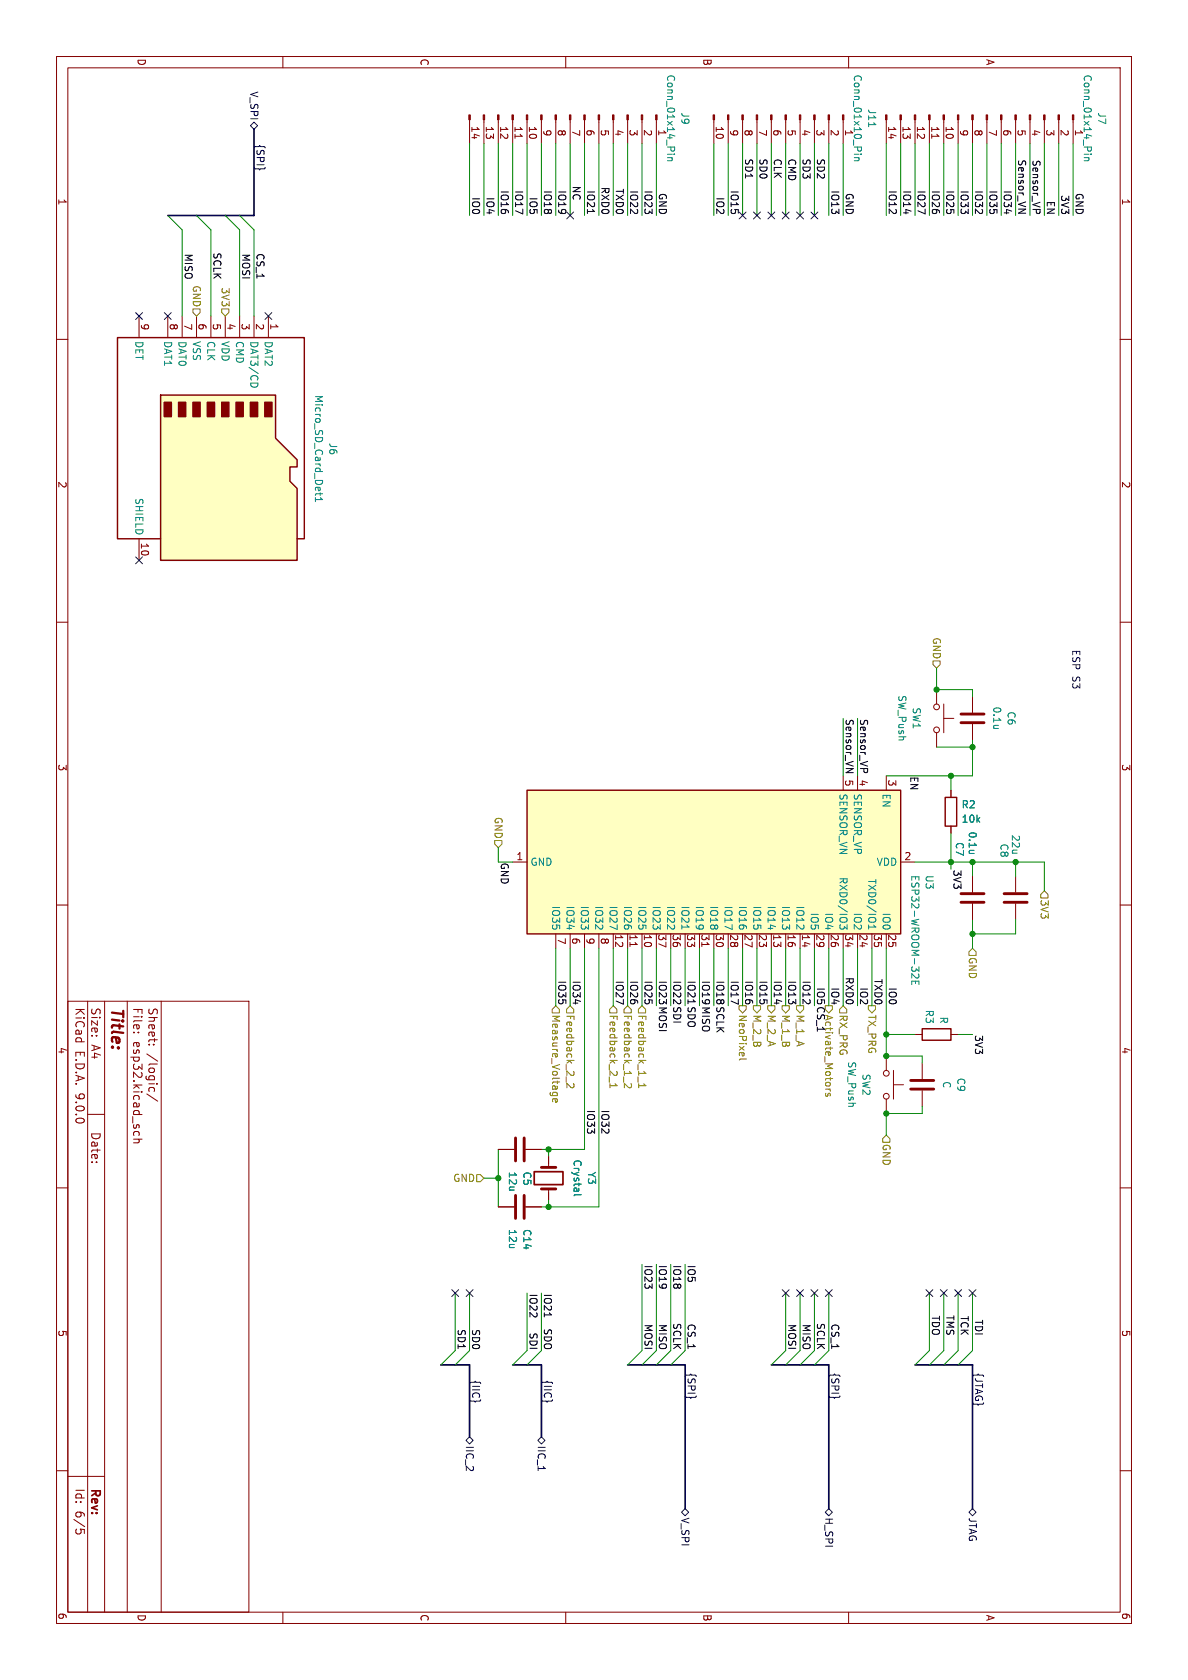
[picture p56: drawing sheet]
<svg xmlns="http://www.w3.org/2000/svg" width="210mm" height="297mm" viewBox="0 0 210 297" stroke-linecap="round" stroke-linejoin="round" font-family="sans-serif">
<defs><g id="words">
<text font-size="2.8" fill="#840000" x="19.1" y="178" transform="rotate(90 19.1 178)">Title:</text>
<g font-size="2.1" fill="#840000">
<text x="13.1" y="178" transform="rotate(90 13.1 178)">KiCad</text>
<text x="15.9" y="178" transform="rotate(90 15.9 178)">Size:</text>
<text x="23.3" y="178" transform="rotate(90 23.3 178)">File:</text>
<text x="26" y="178" transform="rotate(90 26 178)">Sheet:</text>
<text x="13.1" y="185.7" transform="rotate(90 13.1 185.7)">E.D.A.</text>
<text x="15.9" y="184.7" transform="rotate(90 15.9 184.7)">A4</text>
<text x="23.3" y="184.1" transform="rotate(90 23.3 184.1)">esp32.kicad_sch</text>
<text x="26" y="186.2" transform="rotate(90 26 186.2)">/logic/</text>
<text x="13.1" y="193.3" transform="rotate(90 13.1 193.3)">9.0.0</text>
<text x="15.9" y="200" transform="rotate(90 15.9 200)">Date:</text>
<text x="13.1" y="263" transform="rotate(90 13.1 263)">Id:</text>
<text x="15.7" y="263" transform="rotate(90 15.7 263)">Rev:</text>
<text x="13.1" y="267.1" transform="rotate(90 13.1 267.1)">6/5</text>
</g>
<g font-size="1.8" fill="#840000">
<text x="24.1" y="10.2" transform="rotate(90 24.1 10.2)">D</text>
<text x="74.1" y="10.2" transform="rotate(90 74.1 10.2)">C</text>
<text x="124.1" y="10.2" transform="rotate(90 124.1 10.2)">B</text>
<text x="174.1" y="10.3" transform="rotate(90 174.1 10.3)">A</text>
<text x="83.3" y="22.2" transform="rotate(90 83.3 22.2)">14</text>
<text x="85.8" y="22.2" transform="rotate(90 85.8 22.2)">13</text>
<text x="88.3" y="22.2" transform="rotate(90 88.3 22.2)">12</text>
<text x="90.9" y="22.2" transform="rotate(90 90.9 22.2)">11</text>
<text x="93.4" y="22.2" transform="rotate(90 93.4 22.2)">10</text>
<text x="96" y="22.8" transform="rotate(90 96 22.8)">9</text>
<text x="98.5" y="22.8" transform="rotate(90 98.5 22.8)">8</text>
<text x="101" y="22.8" transform="rotate(90 101 22.8)">7</text>
<text x="103.6" y="22.8" transform="rotate(90 103.6 22.8)">6</text>
<text x="106.1" y="22.8" transform="rotate(90 106.1 22.8)">5</text>
<text x="108.7" y="22.8" transform="rotate(90 108.7 22.8)">4</text>
<text x="111.2" y="22.8" transform="rotate(90 111.2 22.8)">3</text>
<text x="113.7" y="22.8" transform="rotate(90 113.7 22.8)">2</text>
<text x="126.4" y="22.2" transform="rotate(90 126.4 22.2)">10</text>
<text x="129" y="22.8" transform="rotate(90 129 22.8)">9</text>
<text x="131.5" y="22.8" transform="rotate(90 131.5 22.8)">8</text>
<text x="134.1" y="22.8" transform="rotate(90 134.1 22.8)">7</text>
<text x="136.6" y="22.8" transform="rotate(90 136.6 22.8)">6</text>
<text x="139.1" y="22.8" transform="rotate(90 139.1 22.8)">5</text>
<text x="141.7" y="22.8" transform="rotate(90 141.7 22.8)">4</text>
<text x="144.2" y="22.8" transform="rotate(90 144.2 22.8)">3</text>
<text x="146.8" y="22.8" transform="rotate(90 146.8 22.8)">2</text>
<text x="156.9" y="22.2" transform="rotate(90 156.9 22.2)">14</text>
<text x="159.5" y="22.2" transform="rotate(90 159.5 22.2)">13</text>
<text x="162" y="22.2" transform="rotate(90 162 22.2)">12</text>
<text x="164.5" y="22.2" transform="rotate(90 164.5 22.2)">11</text>
<text x="167.1" y="22.2" transform="rotate(90 167.1 22.2)">10</text>
<text x="169.6" y="22.8" transform="rotate(90 169.6 22.8)">9</text>
<text x="172.2" y="22.8" transform="rotate(90 172.2 22.8)">8</text>
<text x="174.7" y="22.8" transform="rotate(90 174.7 22.8)">7</text>
<text x="177.2" y="22.8" transform="rotate(90 177.2 22.8)">6</text>
<text x="179.8" y="22.8" transform="rotate(90 179.8 22.8)">5</text>
<text x="182.3" y="22.8" transform="rotate(90 182.3 22.8)">4</text>
<text x="184.9" y="22.8" transform="rotate(90 184.9 22.8)">3</text>
<text x="187.4" y="22.8" transform="rotate(90 187.4 22.8)">2</text>
<text x="10.1" y="35" transform="rotate(90 10.1 35)">1</text>
<text x="198.1" y="35" transform="rotate(90 198.1 35)">1</text>
<text x="24.8" y="57.1" transform="rotate(90 24.8 57.1)">9</text>
<text x="29.9" y="57.1" transform="rotate(90 29.9 57.1)">8</text>
<text x="32.5" y="57.1" transform="rotate(90 32.5 57.1)">7</text>
<text x="35" y="57.1" transform="rotate(90 35 57.1)">6</text>
<text x="37.5" y="57.1" transform="rotate(90 37.5 57.1)">5</text>
<text x="40.1" y="57.1" transform="rotate(90 40.1 57.1)">4</text>
<text x="42.6" y="57.1" transform="rotate(90 42.6 57.1)">3</text>
<text x="45.2" y="57.1" transform="rotate(90 45.2 57.1)">2</text>
<text x="47.7" y="57.1" transform="rotate(90 47.7 57.1)">1</text>
<text x="10.1" y="85" transform="rotate(90 10.1 85)">2</text>
<text x="198.1" y="85" transform="rotate(90 198.1 85)">2</text>
<text x="24.8" y="95.8" transform="rotate(90 24.8 95.8)">10</text>
<text x="10.1" y="135" transform="rotate(90 10.1 135)">3</text>
<text x="149.3" y="137.7" transform="rotate(90 149.3 137.7)">5</text>
<text x="151.8" y="137.7" transform="rotate(90 151.8 137.7)">4</text>
<text x="156.9" y="137.7" transform="rotate(90 156.9 137.7)">3</text>
<text x="198.1" y="135" transform="rotate(90 198.1 135)">3</text>
<text x="91.2" y="152.1">1</text>
<text x="159.8" y="152.1">2</text>
<text x="98.5" y="165.7" transform="rotate(90 98.5 165.7)">7</text>
<text x="101" y="165.7" transform="rotate(90 101 165.7)">6</text>
<text x="103.6" y="165.7" transform="rotate(90 103.6 165.7)">9</text>
<text x="106.1" y="165.7" transform="rotate(90 106.1 165.7)">8</text>
<text x="108.7" y="165.1" transform="rotate(90 108.7 165.1)">12</text>
<text x="111.2" y="165.1" transform="rotate(90 111.2 165.1)">11</text>
<text x="113.7" y="165.1" transform="rotate(90 113.7 165.1)">10</text>
<text x="116.3" y="165.1" transform="rotate(90 116.3 165.1)">37</text>
<text x="118.8" y="165.1" transform="rotate(90 118.8 165.1)">36</text>
<text x="121.4" y="165.1" transform="rotate(90 121.4 165.1)">33</text>
<text x="123.9" y="165.1" transform="rotate(90 123.9 165.1)">31</text>
<text x="126.4" y="165.1" transform="rotate(90 126.4 165.1)">30</text>
<text x="129" y="165.1" transform="rotate(90 129 165.1)">28</text>
<text x="131.5" y="165.1" transform="rotate(90 131.5 165.1)">27</text>
<text x="134.1" y="165.1" transform="rotate(90 134.1 165.1)">23</text>
<text x="136.6" y="165.1" transform="rotate(90 136.6 165.1)">13</text>
<text x="139.1" y="165.1" transform="rotate(90 139.1 165.1)">16</text>
<text x="141.7" y="165.1" transform="rotate(90 141.7 165.1)">14</text>
<text x="144.2" y="165.1" transform="rotate(90 144.2 165.1)">29</text>
<text x="146.8" y="165.1" transform="rotate(90 146.8 165.1)">26</text>
<text x="149.3" y="165.1" transform="rotate(90 149.3 165.1)">34</text>
<text x="151.8" y="165.1" transform="rotate(90 151.8 165.1)">24</text>
<text x="154.4" y="165.1" transform="rotate(90 154.4 165.1)">35</text>
<text x="156.9" y="165.1" transform="rotate(90 156.9 165.1)">25</text>
<text x="10.1" y="185" transform="rotate(90 10.1 185)">4</text>
<text x="198.1" y="185" transform="rotate(90 198.1 185)">4</text>
<text x="10.1" y="235" transform="rotate(90 10.1 235)">5</text>
<text x="198.1" y="235" transform="rotate(90 198.1 235)">5</text>
<text x="10.1" y="285" transform="rotate(90 10.1 285)">6</text>
<text x="24.1" y="285.3" transform="rotate(90 24.1 285.3)">D</text>
<text x="74.1" y="285.3" transform="rotate(90 74.1 285.3)">C</text>
<text x="124.1" y="285.3" transform="rotate(90 124.1 285.3)">B</text>
<text x="174.1" y="285.4" transform="rotate(90 174.1 285.4)">A</text>
<text x="198.1" y="285" transform="rotate(90 198.1 285)">6</text>
</g>
<g font-size="1.8" fill="#000084">
<text x="44" y="16" transform="rotate(90 44 16)">V_SPI</text>
<text x="45.3" y="25.4" transform="rotate(90 45.3 25.4)">{SPI}</text>
<text x="83.4" y="243.8" transform="rotate(90 83.4 243.8)">{IIC}</text>
<text x="96.1" y="243.8" transform="rotate(90 96.1 243.8)">{IIC}</text>
<text x="121.5" y="242.6" transform="rotate(90 121.5 242.6)">{SPI}</text>
<text x="146.9" y="242.6" transform="rotate(90 146.9 242.6)">{SPI}</text>
<text x="172.3" y="242.6" transform="rotate(90 172.3 242.6)">{JTAG}</text>
<text x="82.1" y="255.5" transform="rotate(90 82.1 255.5)">IIC_2</text>
<text x="94.8" y="255.5" transform="rotate(90 94.8 255.5)">IIC_1</text>
<text x="120.2" y="268.2" transform="rotate(90 120.2 268.2)">V_SPI</text>
<text x="145.6" y="268.2" transform="rotate(90 145.6 268.2)">H_SPI</text>
<text x="171" y="268.2" transform="rotate(90 171 268.2)">JTAG</text>
</g>
<g font-size="1.8" fill="#008484">
<text x="117.7" y="13.1" transform="rotate(90 117.7 13.1)">Conn_01x14_Pin</text>
<text x="150.7" y="13.1" transform="rotate(90 150.7 13.1)">Conn_01x10_Pin</text>
<text x="191.4" y="13.1" transform="rotate(90 191.4 13.1)">Conn_01x14_Pin</text>
<text x="116.3" y="22.8" transform="rotate(90 116.3 22.8)">1</text>
<text x="120.2" y="19.8" transform="rotate(90 120.2 19.8)">J9</text>
<text x="149.3" y="22.8" transform="rotate(90 149.3 22.8)">1</text>
<text x="153.3" y="19.2" transform="rotate(90 153.3 19.2)">J11</text>
<text x="189.9" y="22.8" transform="rotate(90 189.9 22.8)">1</text>
<text x="193.9" y="19.8" transform="rotate(90 193.9 19.8)">J7</text>
<text x="23.7" y="60.2" transform="rotate(90 23.7 60.2)">DET</text>
<text x="28.8" y="60.2" transform="rotate(90 28.8 60.2)">DAT1</text>
<text x="31.3" y="60.2" transform="rotate(90 31.3 60.2)">DAT0</text>
<text x="33.9" y="60.2" transform="rotate(90 33.9 60.2)">VSS</text>
<text x="36.4" y="60.2" transform="rotate(90 36.4 60.2)">CLK</text>
<text x="39" y="60.2" transform="rotate(90 39 60.2)">VDD</text>
<text x="41.5" y="60.2" transform="rotate(90 41.5 60.2)">CMD</text>
<text x="44" y="60.2" transform="rotate(90 44 60.2)">DAT3/CD</text>
<text x="46.6" y="60.2" transform="rotate(90 46.6 60.2)">DAT2</text>
<text x="55.5" y="69.7" transform="rotate(90 55.5 69.7)">Micro_SD_Card_Det1</text>
<text x="58" y="78.2" transform="rotate(90 58 78.2)">J6</text>
<text x="23.7" y="87.9" transform="rotate(90 23.7 87.9)">SHIELD</text>
<text x="158.6" y="122.8" transform="rotate(90 158.6 122.8)">SW_Push</text>
<text x="161.1" y="125" transform="rotate(90 161.1 125)">SW1</text>
<text x="175.4" y="124.8" transform="rotate(90 175.4 124.8)">0.1u</text>
<text x="177.9" y="125.7" transform="rotate(90 177.9 125.7)">C6</text>
<text x="148.2" y="140.2" transform="rotate(90 148.2 140.2)">SENSOR_VN</text>
<text x="150.7" y="140.2" transform="rotate(90 150.7 140.2)">SENSOR_VP</text>
<text x="155.8" y="140.2" transform="rotate(90 155.8 140.2)">EN</text>
<text x="169.9" y="143.1">R2</text>
<text x="168.8" y="148.8" transform="rotate(90 168.8 148.8)">C7</text>
<text x="169.9" y="145.6">10k</text>
<text x="171" y="146.9" transform="rotate(90 171 146.9)">0.1u</text>
<text x="176.6" y="149" transform="rotate(90 176.6 149)">C8</text>
<text x="178.7" y="147.5" transform="rotate(90 178.7 147.5)">22u</text>
<text x="93.7" y="153.3">GND</text>
<text x="148.2" y="155" transform="rotate(90 148.2 155)">RXD0/IO3</text>
<text x="153.3" y="155.3" transform="rotate(90 153.3 155.3)">TXD0/IO1</text>
<text x="154.9" y="153.3">VDD</text>
<text x="160.9" y="154.6" transform="rotate(90 160.9 154.6)">ESP32-WROOM-32E</text>
<text x="163.4" y="154.6" transform="rotate(90 163.4 154.6)">U3</text>
<text x="97.4" y="160" transform="rotate(90 97.4 160)">IO35</text>
<text x="99.9" y="160" transform="rotate(90 99.9 160)">IO34</text>
<text x="102.5" y="160" transform="rotate(90 102.5 160)">IO33</text>
<text x="105" y="160" transform="rotate(90 105 160)">IO32</text>
<text x="107.5" y="160" transform="rotate(90 107.5 160)">IO27</text>
<text x="110.1" y="160" transform="rotate(90 110.1 160)">IO26</text>
<text x="112.6" y="160" transform="rotate(90 112.6 160)">IO25</text>
<text x="115.2" y="160" transform="rotate(90 115.2 160)">IO23</text>
<text x="117.7" y="160" transform="rotate(90 117.7 160)">IO22</text>
<text x="120.2" y="160" transform="rotate(90 120.2 160)">IO21</text>
<text x="122.8" y="160" transform="rotate(90 122.8 160)">IO19</text>
<text x="125.3" y="160" transform="rotate(90 125.3 160)">IO18</text>
<text x="127.9" y="160" transform="rotate(90 127.9 160)">IO17</text>
<text x="130.4" y="160" transform="rotate(90 130.4 160)">IO16</text>
<text x="132.9" y="160" transform="rotate(90 132.9 160)">IO15</text>
<text x="135.5" y="160" transform="rotate(90 135.5 160)">IO14</text>
<text x="138" y="160" transform="rotate(90 138 160)">IO13</text>
<text x="140.6" y="160" transform="rotate(90 140.6 160)">IO12</text>
<text x="143.1" y="161.2" transform="rotate(90 143.1 161.2)">IO5</text>
<text x="145.6" y="161.2" transform="rotate(90 145.6 161.2)">IO4</text>
<text x="150.7" y="161.2" transform="rotate(90 150.7 161.2)">IO2</text>
<text x="155.8" y="161.2" transform="rotate(90 155.8 161.2)">IO0</text>
<text x="163.4" y="178.4" transform="rotate(90 163.4 178.4)">R3</text>
<text x="166" y="179.6" transform="rotate(90 166 179.6)">R</text>
<text x="149.7" y="187.6" transform="rotate(90 149.7 187.6)">SW_Push</text>
<text x="152.2" y="189.7" transform="rotate(90 152.2 189.7)">SW2</text>
<text x="166.5" y="191" transform="rotate(90 166.5 191)">C</text>
<text x="169" y="190.4" transform="rotate(90 169 190.4)">C9</text>
<text x="89.8" y="207" transform="rotate(90 89.8 207)">12u</text>
<text x="92.3" y="207" transform="rotate(90 92.3 207)">C5</text>
<text x="101.2" y="204.9" transform="rotate(90 101.2 204.9)">Crystal</text>
<text x="103.7" y="207" transform="rotate(90 103.7 207)">Y3</text>
<text x="89.8" y="217.2" transform="rotate(90 89.8 217.2)">12u</text>
<text x="92.3" y="217.2" transform="rotate(90 92.3 217.2)">C14</text>
</g>
<g font-size="1.8">
<text x="131.6" y="27.9" transform="rotate(90 131.6 27.9)">SD1</text>
<text x="134.2" y="27.9" transform="rotate(90 134.2 27.9)">SD0</text>
<text x="136.7" y="27.9" transform="rotate(90 136.7 27.9)">CLK</text>
<text x="139.2" y="27.9" transform="rotate(90 139.2 27.9)">CMD</text>
<text x="141.8" y="27.9" transform="rotate(90 141.8 27.9)">SD3</text>
<text x="144.3" y="27.9" transform="rotate(90 144.3 27.9)">SD2</text>
<text x="179.9" y="28.1" transform="rotate(90 179.9 28.1)">Sensor_VN</text>
<text x="182.4" y="28.2" transform="rotate(90 182.4 28.2)">Sensor_VP</text>
<text x="83.4" y="34.7" transform="rotate(90 83.4 34.7)">IO0</text>
<text x="85.9" y="34.7" transform="rotate(90 85.9 34.7)">IO4</text>
<text x="88.4" y="33.5" transform="rotate(90 88.4 33.5)">IO16</text>
<text x="91" y="33.5" transform="rotate(90 91 33.5)">IO17</text>
<text x="93.5" y="34.7" transform="rotate(90 93.5 34.7)">IO5</text>
<text x="96.1" y="33.5" transform="rotate(90 96.1 33.5)">IO18</text>
<text x="98.6" y="33.5" transform="rotate(90 98.6 33.5)">IO19</text>
<text x="101.1" y="32.8" transform="rotate(90 101.1 32.8)">NC</text>
<text x="103.7" y="33.5" transform="rotate(90 103.7 33.5)">IO21</text>
<text x="106.2" y="32.9" transform="rotate(90 106.2 32.9)">RXD0</text>
<text x="108.8" y="33.2" transform="rotate(90 108.8 33.2)">TXD0</text>
<text x="111.3" y="33.5" transform="rotate(90 111.3 33.5)">IO22</text>
<text x="113.8" y="33.5" transform="rotate(90 113.8 33.5)">IO23</text>
<text x="116.4" y="34" transform="rotate(90 116.4 34)">GND</text>
<text x="126.5" y="34.7" transform="rotate(90 126.5 34.7)">IO2</text>
<text x="129.1" y="33.5" transform="rotate(90 129.1 33.5)">IO15</text>
<text x="146.9" y="33.5" transform="rotate(90 146.9 33.5)">IO13</text>
<text x="149.4" y="34" transform="rotate(90 149.4 34)">GND</text>
<text x="157" y="33.5" transform="rotate(90 157 33.5)">IO12</text>
<text x="159.6" y="33.5" transform="rotate(90 159.6 33.5)">IO14</text>
<text x="162.1" y="33.5" transform="rotate(90 162.1 33.5)">IO27</text>
<text x="164.6" y="33.5" transform="rotate(90 164.6 33.5)">IO26</text>
<text x="167.2" y="33.5" transform="rotate(90 167.2 33.5)">IO25</text>
<text x="169.7" y="33.5" transform="rotate(90 169.7 33.5)">IO33</text>
<text x="172.3" y="33.5" transform="rotate(90 172.3 33.5)">IO32</text>
<text x="174.8" y="33.5" transform="rotate(90 174.8 33.5)">IO35</text>
<text x="177.3" y="33.5" transform="rotate(90 177.3 33.5)">IO34</text>
<text x="185" y="35.4" transform="rotate(90 185 35.4)">EN</text>
<text x="187.5" y="34.4" transform="rotate(90 187.5 34.4)">3V3</text>
<text x="190" y="34" transform="rotate(90 190 34)">GND</text>
<text x="32.6" y="44.7" transform="rotate(90 32.6 44.7)">MISO</text>
<text x="37.6" y="44.5" transform="rotate(90 37.6 44.5)">SCLK</text>
<text x="42.7" y="44.7" transform="rotate(90 42.7 44.7)">MOSI</text>
<text x="45.3" y="44.7" transform="rotate(90 45.3 44.7)">CS_1</text>
<text x="149.4" y="127" transform="rotate(90 149.4 127)">Sensor_VN</text>
<text x="151.9" y="127" transform="rotate(90 151.9 127)">Sensor_VP</text>
<text x="160.8" y="137.2" transform="rotate(90 160.8 137.2)">EN</text>
<text x="88.4" y="152.4" transform="rotate(90 88.4 152.4)">GND</text>
<text x="168.4" y="153.7" transform="rotate(90 168.4 153.7)">3V3</text>
<text x="98.6" y="173.2" transform="rotate(90 98.6 173.2)">IO35</text>
<text x="101.1" y="173.2" transform="rotate(90 101.1 173.2)">IO34</text>
<text x="108.8" y="173.2" transform="rotate(90 108.8 173.2)">IO27</text>
<text x="111.3" y="173.2" transform="rotate(90 111.3 173.2)">IO26</text>
<text x="113.8" y="173.2" transform="rotate(90 113.8 173.2)">IO25</text>
<text x="116.4" y="173.2" transform="rotate(90 116.4 173.2)">IO23 MOSI</text>
<text x="118.9" y="173.2" transform="rotate(90 118.9 173.2)">IO22 SDI</text>
<text x="121.5" y="173.2" transform="rotate(90 121.5 173.2)">IO21 SDO</text>
<text x="124" y="173.2" transform="rotate(90 124 173.2)">IO19 MISO</text>
<text x="126.5" y="173.2" transform="rotate(90 126.5 173.2)">IO18 SCLK</text>
<text x="129.1" y="173.2" transform="rotate(90 129.1 173.2)">IO17</text>
<text x="131.6" y="173.2" transform="rotate(90 131.6 173.2)">IO16</text>
<text x="134.2" y="173.2" transform="rotate(90 134.2 173.2)">IO15</text>
<text x="136.7" y="173.2" transform="rotate(90 136.7 173.2)">IO14</text>
<text x="139.2" y="173.2" transform="rotate(90 139.2 173.2)">IO13</text>
<text x="141.8" y="173.2" transform="rotate(90 141.8 173.2)">IO12</text>
<text x="149.4" y="172.6" transform="rotate(90 149.4 172.6)">RXD0</text>
<text x="154.5" y="172.9" transform="rotate(90 154.5 172.9)">TXD0</text>
<text x="144.3" y="174.5" transform="rotate(90 144.3 174.5)">IO5 CS_1</text>
<text x="146.9" y="174.5" transform="rotate(90 146.9 174.5)">IO4</text>
<text x="151.9" y="174.5" transform="rotate(90 151.9 174.5)">IO2</text>
<text x="157" y="174.5" transform="rotate(90 157 174.5)">IO0</text>
<text x="172.3" y="182.9" transform="rotate(90 172.3 182.9)">3V3</text>
<text x="103.7" y="196.1" transform="rotate(90 103.7 196.1)">IO33</text>
<text x="106.2" y="196.1" transform="rotate(90 106.2 196.1)">IO32</text>
<text x="113.8" y="223.5" transform="rotate(90 113.8 223.5)">IO23</text>
<text x="116.4" y="223.5" transform="rotate(90 116.4 223.5)">IO19</text>
<text x="118.9" y="223.5" transform="rotate(90 118.9 223.5)">IO18</text>
<text x="121.5" y="223.5" transform="rotate(90 121.5 223.5)">IO5</text>
<text x="93.5" y="228.6" transform="rotate(90 93.5 228.6)">IO22</text>
<text x="96.1" y="228.6" transform="rotate(90 96.1 228.6)">IO21</text>
<text x="113.8" y="234" transform="rotate(90 113.8 234)">MOSI</text>
<text x="116.4" y="234" transform="rotate(90 116.4 234)">MISO</text>
<text x="118.9" y="233.8" transform="rotate(90 118.9 233.8)">SCLK</text>
<text x="121.5" y="233.9" transform="rotate(90 121.5 233.9)">CS_1</text>
<text x="139.2" y="234" transform="rotate(90 139.2 234)">MOSI</text>
<text x="141.8" y="234" transform="rotate(90 141.8 234)">MISO</text>
<text x="144.3" y="233.8" transform="rotate(90 144.3 233.8)">SCLK</text>
<text x="146.9" y="233.9" transform="rotate(90 146.9 233.9)">CS_1</text>
<text x="164.6" y="232.5" transform="rotate(90 164.6 232.5)">TDO</text>
<text x="167.2" y="232.4" transform="rotate(90 167.2 232.4)">TMS</text>
<text x="169.7" y="232.5" transform="rotate(90 169.7 232.5)">TCK</text>
<text x="172.3" y="233.2" transform="rotate(90 172.3 233.2)">TDI</text>
<text x="80.8" y="234.9" transform="rotate(90 80.8 234.9)">SD1</text>
<text x="83.4" y="234.9" transform="rotate(90 83.4 234.9)">SD0</text>
<text x="93.5" y="235.5" transform="rotate(90 93.5 235.5)">SDI</text>
<text x="96.1" y="234.8" transform="rotate(90 96.1 234.8)">SDO</text>
</g>
<g font-size="1.8" fill="#848400">
<text x="33.9" y="50.3" transform="rotate(90 33.9 50.3)">GND</text>
<text x="39" y="50.7" transform="rotate(90 39 50.7)">3V3</text>
<text x="164.7" y="112.6" transform="rotate(90 164.7 112.6)">GND</text>
<text x="87.2" y="144.3" transform="rotate(90 87.2 144.3)">GND</text>
<text x="183.7" y="158.9" transform="rotate(90 183.7 158.9)">3V3</text>
<text x="171" y="169.1" transform="rotate(90 171 169.1)">GND</text>
<text x="97.4" y="179.3" transform="rotate(90 97.4 179.3)">Measure_Voltage</text>
<text x="99.9" y="179.3" transform="rotate(90 99.9 179.3)">Feedback_2_2</text>
<text x="107.5" y="179.3" transform="rotate(90 107.5 179.3)">Feedback_2_1</text>
<text x="110.1" y="179.3" transform="rotate(90 110.1 179.3)">Feedback_1_2</text>
<text x="112.6" y="179.3" transform="rotate(90 112.6 179.3)">Feedback_1_1</text>
<text x="130.4" y="179.3" transform="rotate(90 130.4 179.3)">NeoPixel</text>
<text x="132.9" y="179.3" transform="rotate(90 132.9 179.3)">M_2_B</text>
<text x="135.5" y="179.3" transform="rotate(90 135.5 179.3)">M_2_A</text>
<text x="138" y="179.3" transform="rotate(90 138 179.3)">M_1_B</text>
<text x="140.6" y="179.3" transform="rotate(90 140.6 179.3)">M_1_A</text>
<text x="145.6" y="179.3" transform="rotate(90 145.6 179.3)">Activate_Motors</text>
<text x="148.2" y="179.3" transform="rotate(90 148.2 179.3)">RX_PRG</text>
<text x="153.3" y="179.3" transform="rotate(90 153.3 179.3)">TX_PRG</text>
<text x="155.8" y="202.1" transform="rotate(90 155.8 202.1)">GND</text>
<text x="80" y="209.1">GND</text>
</g>
<g font-size="1.8" fill="#0000c2">
<text x="189.3" y="114.8" transform="rotate(90 189.3 114.8)">ESP</text>
<text x="189.3" y="119.6" transform="rotate(90 189.3 119.6)">S3</text>
</g>
</g></defs>
<g fill="none" stroke="#840000" stroke-width=".18">
<path d="M10 10h190v277h-190zM12 12h186v273h-186zM50 10v2M100 10v2M150 10v2M10 60h2M198 60h2M10 110h2M198 110h2M10 160h2M12 177h32v108h-32zM15.5 177v108"/>
<path d="M18.5 177v108M22.5 177v108M28.5 177v108M198 160h2M15.5 197h3M23.6 182.5h.2M24.4 182.5h.1M26 193.4l1.9 1.3M26.3 184.7h.2M26.4 192.4v.6M27.1 184.7h.1M27.2 192.4v.6"/>
<path d="M10 210h2M23.6 201.4h1.5M23.7 200.2v.5M24.5 201.4l.1 .2-.1 .4h-.9M24.5 200.2v.5M198 210h2M10 260h2M12 261h6.5M13.4 270.5v.4l.3 .3 .6-.2v-.5M14.9 270.4v.7M198 260h2M50 285v2"/>
<path d="M100 285v2M150 285v2"/>
</g>
<path d="M93.2 139.7h66v25.4h-66z" fill="#ffffc2"/>
<path d="M93.2 139.7h66v25.4h-66z" fill="none" stroke="#840000" stroke-width=".25"/>
<g fill="none" stroke="#840000" stroke-width=".18">
<path d="M149 137.2v2.5M151.6 137.2v2.5M156.7 137.2v2.5M90.6 152.4h2.6M159.2 152.4h2.5M98.2 165.1v2.5M100.8 165.1v2.5M103.3 165.1v2.5M105.9 165.1v2.5M108.4 165.1v2.5M110.9 165.1v2.5M111.4 166.6v.7"/>
<path d="M113.5 165.1v2.5M116 165.1v2.5M118.6 165.1v2.5M121.1 165.1v2.5M123.6 165.1v2.5M124.1 166.6v.7M126.2 165.1v2.5M128.7 165.1v2.5M131.3 165.1v2.5M133.8 165.1v2.5M136.3 165.1v2.5M138.9 165.1v2.5"/>
<path d="M141.4 165.1v2.5M144 165.1v2.5M146.5 165.1v2.5M149 165.1v2.5M151.6 165.1v2.5M154.1 165.1v2.5M156.7 165.1v2.5"/>
</g>
<path d="M120.5 163.5v.8M149.7 163.5v.8l-.4-.5-.2 .4h-.5l-.1-.2v-.5M153.5 163.5v.8M154.5 163.5l.3 .4h-1.3M161.2 174.1v-.6h1.2v.6M161.8 173.5v.4M162.3 172.2l.1 .5-.3 .2-.9-.8v.8" fill="none" stroke="#008484" stroke-width=".18"/>
<path d="M28.4 69.8h20.3v7.7l3.8 3.8v1.2h-1.2v2.6l1.2 1.3v12.7h-24.1z" fill="#ffffc2"/>
<path d="M28.4 69.8h20.3v7.7l3.8 3.8v1.2h-1.2v2.6l1.2 1.3v12.7h-24.1zM28.4 95.2h-7.6v-35.5h33v35.5h-1.3M167.1 141h2v5h-2zM163 181.9h5.1v2h-5.1z" fill="none" stroke="#840000" stroke-width=".25"/>
<g fill="#840000" stroke="#840000" stroke-width=".25">
<path d="M46.8 71.1h1.3v2.6h-1.3z"/>
<path d="M44.3 71.1h1.2v2.6h-1.2z"/>
<path d="M41.7 71.1h1.3v2.6h-1.3z"/>
<path d="M39.2 71.1h1.3v2.6h-1.3z"/>
<path d="M36.6 71.1h1.3v2.6h-1.3z"/>
<path d="M34.1 71.1h1.3v2.6h-1.3z"/>
<path d="M31.6 71.1h1.2v2.6h-1.2z"/>
<path d="M29 71.1h1.3v2.6h-1.3z"/>
</g>
<g fill="none" stroke="#840000" stroke-width=".18">
<path d="M83 21.2v4.2M85.5 21.2v4.2M88.1 21.2v4.2M90.6 21.2v4.2M91 23.7v.8M93.2 21.2v4.2M95.7 21.2v4.2M98.2 21.2v4.2M100.8 21.2v4.2M103.3 21.2v4.2M105.9 21.2v4.2M108.4 21.2v4.2"/>
<path d="M110.9 21.2v4.2M113.5 21.2v4.2M116 21.2v4.2M126.2 21.2v4.2M128.7 21.2v4.2M131.3 21.2v4.2M133.8 21.2v4.2M136.3 21.2v4.2M138.9 21.2v4.2M141.4 21.2v4.2M144 21.2v4.2M146.5 21.2v4.2"/>
<path d="M149 21.2v4.2M156.7 21.2v4.2M159.2 21.2v4.2M161.7 21.2v4.2M164.3 21.2v4.2M164.7 23.7v.8M166.8 21.2v4.2M169.4 21.2v4.2M171.9 21.2v4.2M174.4 21.2v4.2M177 21.2v4.2M179.5 21.2v4.2"/>
<path d="M182.1 21.2v4.2M184.6 21.2v4.2M187.1 21.2v4.2M189.7 21.2v4.2M24.6 55.9v3.8M29.7 55.9v3.8M32.2 55.9v3.8M34.7 55.9v3.8M37.3 55.9v3.8M39.8 55.9v3.8M42.4 55.9v3.8M44.9 55.9v3.8"/>
<path d="M47.4 55.9v3.8M24.6 95.2v3.9M165.6 121.9v2.6M165.6 129.5v2.6M166.8 127h1.8M166.8 124.5v5M168.1 139.7v1.3M171.9 123.2v2.8M171.9 128v2.8M168.1 146v1.3M171.9 154.9v2.8M171.9 159.8v2.8"/>
<path d="M179.5 154.9v2.8M179.5 159.8v2.8M156.7 186.7v2.5M156.7 194.3v2.6M157.9 191.8h1.8M157.9 189.2v5.1M161.7 182.9h1.3M163 188v2.8M163 192.8v2.8M168.1 182.9h1.3M88.1 213.4h2.8M88.1 203.2h2.8"/>
<path d="M92.9 213.4h2.8M92.9 203.2h2.8M97 204.5v1.9M97 210.2v1.9"/>
<circle cx="165.6" cy="129" r=".51"/>
<circle cx="165.6" cy="125" r=".51"/>
<circle cx="156.7" cy="189.7" r=".51"/>
<circle cx="156.7" cy="193.8" r=".51"/>
</g>
<g fill="none" stroke="#008484" stroke-width=".18">
<path d="M118 27.3h.8M118 27.9h.8M118.7 27.9l.1 .2v.3h-.8M119.1 27.3h.2M151 27.3h.9M151 27.9h.9M151.7 27.9l.2 .2-.1 .3h-.8M152.2 27.3h.1M153.5 21.7v.7M191.6 27.3h.9M191.6 27.9h.9M192.4 27.9l.1 .2-.1 .3h-.8"/>
<path d="M192.8 27.3h.1M44.4 68.2l.5 .3 .6-.3M55.8 88v.7M56.6 87.1v.5M56.7 88l.3 .3h-1.2M57 87.3h-1.1l-.1 .3M175.6 128.8h.9M175.7 128.7l.1 .1M171.3 150.9h.9M171.4 150.8v.1M102.7 211.2h-1l-.2 .2"/>
</g>
<g fill="none" stroke="#840000" stroke-width=".51">
<path d="M169.9 126.2h4M169.9 127.8h4M169.9 159.5h4M169.9 158h4M177.5 159.5h4.1M177.5 158h4.1M161 192.5h4M161 191h4M91.1 201.2v4M91.1 211.3v4.1M92.7 201.2v4M92.7 211.3v4.1"/>
<path d="M95.7 206.4h2.5M95.7 210.2h2.5"/>
</g>
<path d="M94.4 207.1h5.1v2.3h-5.1z" fill="none" stroke="#840000" stroke-width=".3"/>
<g fill="#840000" stroke="#840000" stroke-width=".18">
<path d="M148.9 20.3h.3v.9h-.3z"/>
<path d="M146.4 20.3h.2v.9h-.2z"/>
<path d="M143.8 20.3h.3v.9h-.3z"/>
<path d="M141.3 20.3h.3v.9h-.3z"/>
<path d="M138.8 20.3h.2v.9h-.2z"/>
<path d="M136.2 20.3h.3v.9h-.3z"/>
<path d="M133.7 20.3h.2v.9h-.2z"/>
<path d="M131.1 20.3h.3v.9h-.3z"/>
<path d="M128.6 20.3h.3v.9h-.3z"/>
<path d="M126.1 20.3h.2v.9h-.2z"/>
<path d="M115.9 20.3h.3v.9h-.3z"/>
<path d="M113.4 20.3h.2v.9h-.2z"/>
<path d="M110.8 20.3h.3v.9h-.3z"/>
<path d="M108.3 20.3h.2v.9h-.2z"/>
<path d="M105.7 20.3h.3v.9h-.3z"/>
<path d="M103.2 20.3h.3v.9h-.3z"/>
<path d="M100.7 20.3h.2v.9h-.2z"/>
<path d="M98.1 20.3h.3v.9h-.3z"/>
<path d="M95.6 20.3h.2v.9h-.2z"/>
<path d="M93 20.3h.3v.9h-.3z"/>
<path d="M90.5 20.3h.3v.9h-.3z"/>
<path d="M88 20.3h.2v.9h-.2z"/>
<path d="M85.4 20.3h.3v.9h-.3z"/>
<path d="M82.9 20.3h.2v.9h-.2z"/>
<path d="M189.6 20.3h.2v.9h-.2z"/>
<path d="M187 20.3h.3v.9h-.3z"/>
<path d="M184.5 20.3h.2v.9h-.2z"/>
<path d="M181.9 20.3h.3v.9h-.3z"/>
<path d="M179.4 20.3h.3v.9h-.3z"/>
<path d="M176.9 20.3h.2v.9h-.2z"/>
<path d="M174.3 20.3h.3v.9h-.3z"/>
<path d="M171.8 20.3h.2v.9h-.2z"/>
<path d="M169.2 20.3h.3v.9h-.3z"/>
<path d="M166.7 20.3h.3v.9h-.3z"/>
<path d="M164.2 20.3h.2v.9h-.2z"/>
<path d="M161.6 20.3h.3v.9h-.3z"/>
<path d="M159.1 20.3h.2v.9h-.2z"/>
<path d="M156.5 20.3h.3v.9h-.3z"/>
</g>
<g fill="none" stroke="#848400" stroke-width=".18">
<path d="M34.1 54.6h1.3v.6l-.7 .7-.6-.7zM39.2 54.6h1.3v.6l-.7 .7-.6-.7zM164.9 116.8h1.3v.7l-.6 .6-.7-.6zM87.4 148.6h1.3v.6l-.6 .7-.7-.7zM184.6 157.5l.6 .6v.7h-1.2v-.7zM97.6 178.4l.6-.6 .7 .6v.7h-1.3zM100.1 178.4l.7-.6 .6 .6v.7h-1.3zM107.8 178.4l.6-.6 .6 .6v.7h-1.2zM110.3 178.4l.6-.6 .7 .6v.7h-1.3zM112.8 178.4l.7-.6 .6 .6v.7h-1.3zM130.6 177.8h1.3v.6l-.6 .7-.7-.7zM133.2 177.8h1.2v.6l-.6 .7-.6-.7z"/>
<path d="M135.7 177.8h1.3v.6l-.7 .7-.6-.7zM138.3 177.8h1.2v.6l-.6 .7-.6-.7zM140.8 177.8h1.3v.6l-.7 .7-.6-.7zM145.9 177.8h1.2v.6l-.6 .7-.6-.7zM148.4 178.4l.6-.6 .7 .6v.7h-1.3zM153.5 177.8h1.3v.6l-.7 .7-.6-.7zM171.3 168.3l.6-.7 .6 .7v.6h-1.2zM97.4 193.6l1.1 .1M97.7 193.6v.1M98.1 194.2l.1 .6h.3v-.4l-.2-.2-.6 .1v.5M98.5 193.6v.1M101.4 191.6l.1 .5-.4 .2-.9-.8v.8"/>
<path d="M107.7 190.4v.9M107.8 191.6v.7M108.7 191.6l.4 .3h-1.3M111.5 191.6l.1 .5-.3 .2-.9-.8v.8M112.8 190.4v.9M112.9 191.6v.7M113.8 191.6l.4 .3h-1.3M132 187.2h-1.1l-.2 .2M145.9 192.5h.9M146 193.3v.5h.3l.2-.5 .3 .2-.1 .3M146.5 192.5l.3 .4M84.3 207.6h.6l.6 .7-.6 .6h-.6z"/>
<path d="M156 201.3l.7-.6 .6 .6v.6h-1.3z"/>
</g>
<g fill="none" stroke="#000084" stroke-width=".18">
<path d="M44.3 22.2l.6-.6 .6 .6-.6 .7zM45.8 29.9l.1 .1 .1-.1M100.2 37.5l1.2 1.2M101.4 37.5l-1.2 1.2M130.7 37.5l1.2 1.2M131.9 37.5l-1.2 1.2M133.2 37.5l1.2 1.2M134.4 37.5l-1.2 1.2M135.7 37.5l1.3 1.2M137 37.5l-1.3 1.2M138.3 37.5l1.2 1.2M139.5 37.5l-1.2 1.2"/>
<path d="M140.8 37.5l1.2 1.2M142 37.5l-1.2 1.2M143.4 37.5l1.2 1.2M144.6 37.5l-1.2 1.2M24 55.3l1.2 1.2M25.2 55.3l-1.2 1.2M29.1 55.3l1.2 1.2M30.3 55.3l-1.2 1.2M46.8 55.3l1.3 1.2M48.1 55.3l-1.3 1.2M24 98.4l1.2 1.3M25.2 98.4l-1.2 1.3"/>
<path d="M79.9 228l1.2 1.2M81.1 228l-1.2 1.2M82.4 228l1.2 1.2M83.6 228l-1.2 1.2M138.3 228l1.2 1.2M139.5 228l-1.2 1.2M140.8 228l1.2 1.2M142 228l-1.2 1.2M143.4 228l1.2 1.2M144.6 228l-1.2 1.2M145.9 228l1.2 1.2M147.1 228l-1.2 1.2"/>
<path d="M163.7 228l1.2 1.2M164.9 228l-1.2 1.2M166.2 228l1.2 1.2M167.4 228l-1.2 1.2M168.8 228l1.2 1.2M170 228l-1.2 1.2M171.3 228l1.2 1.2M172.5 228l-1.2 1.2M83 254l.6 .6-.6 .7-.6-.7zM83.9 247.8l.1 .1 .1-.1M95.1 259.3v.7M95.7 254l.6 .6-.6 .7-.6-.7z"/>
<path d="M96.6 247.8l.1 .1 .1-.1M122 247.1l.1 .1 .1-.1M147.4 247.1l.1 .1 .1-.1M121.1 266.7l.6 .6-.6 .7-.6-.7zM146.5 266.7l.6 .6-.6 .7-.6-.7zM171.9 266.7l.6 .6-.6 .7-.6-.7z"/>
</g>
<path d="M103.8 37v.8M181.3 37l-1.3 .7h1.3M183.2 37.6l.2 .2 .4-.2M150.8 135.9l-1.2 .7h1.2M152.8 136.5l.1 .1 .4-.1M96.2 232.1v.7" fill="none" stroke="#000" stroke-width=".18"/>
<path d="M44.9 22.9v15.2h-15.2M77.9 241.3h5.1v12.7M90.6 241.3h5.1v12.7M110.9 241.3h10.2v25.4M136.3 241.3h10.2v25.4M161.7 241.3h10.2v25.4" fill="none" stroke="#000084" stroke-width=".3"/>
<g fill="none" stroke="#008400" stroke-width=".18">
<path d="M29.7 38.1l2.5 2.5v15.3M34.7 38.1l2.6 2.5v15.3M39.8 38.1l2.6 2.5v15.3M42.4 38.1l2.5 2.5v15.3M83 25.4v12.7M85.5 25.4v12.7M88.1 25.4v12.7M90.6 25.4v12.7M93.2 25.4v12.7M95.7 25.4v12.7M98.2 25.4v12.7M100.8 25.4v12.7"/>
<path d="M103.3 25.4v12.7M105.9 25.4v12.7M108.4 25.4v12.7M110.9 25.4v12.7M113.5 25.4v12.7M116 25.4v12.7M126.2 25.4v12.7M128.7 25.4v12.7M131.3 25.4v12.7M133.8 25.4v12.7M136.3 25.4v12.7M138.9 25.4v12.7"/>
<path d="M141.4 25.4v12.7M144 25.4v12.7M146.5 25.4v12.7M149 25.4v12.7M156.7 25.4v12.7M159.2 25.4v12.7M161.7 25.4v12.7M164.3 25.4v12.7M166.8 25.4v12.7M169.4 25.4v12.7M171.9 25.4v12.7M174.4 25.4v12.7"/>
<path d="M177 25.4v12.7M179.5 25.4v12.7M182.1 25.4v12.7M184.6 25.4v12.7M187.1 25.4v12.7M189.7 25.4v12.7M165.6 118.1v3.8h6.3v1.3M149 127v10.2M151.6 127v10.2M165.6 132.1h6.3M168.1 137.2v2.5M171.9 130.8v6.4h-15.2"/>
<path d="M88.1 149.9v2.5h2.5M161.7 152.4h22.9v5.1M168.1 147.3v6.4M171.9 152.4v2.5M179.5 152.4v2.5M98.2 167.6v10.2M100.8 167.6v10.2M103.3 167.6v35.6h-7.6M105.9 167.6v45.8h-10.2M108.4 167.6v10.2M110.9 167.6v10.2M113.5 167.6v10.2"/>
<path d="M116 167.6v10.2M118.6 167.6v10.2M121.1 167.6v10.2M123.6 167.6v10.2M126.2 167.6v10.2M128.7 167.6v10.2M131.3 167.6v10.2M133.8 167.6v10.2M136.3 167.6v10.2M138.9 167.6v10.2M141.4 167.6v10.2M144 167.6v10.2"/>
<path d="M146.5 167.6v10.2M149 167.6v10.2M151.6 167.6v10.2M154.1 167.6v10.2M156.7 167.6v19.1h6.3v1.3M171.9 162.6v5M179.5 162.6v2.5h-7.6M156.7 182.9h5M163 195.6v1.3h-6.3v3.8M169.4 182.9h2.5M85.5 208.3h2.6M88.1 203.2v10.2"/>
<path d="M97 203.2v1.3M97 212.1v1.3M80.5 228.6v10.2l-2.6 2.5M83 228.6v10.2l-2.5 2.5M93.2 228.6v10.2l-2.6 2.5M95.7 228.6v10.2l-2.5 2.5M113.5 223.5v15.3l-2.6 2.5M116 223.5v15.3l-2.5 2.5M118.6 223.5v15.3l-2.6 2.5M121.1 223.5v15.3l-2.5 2.5M138.9 228.6v10.2l-2.6 2.5M141.4 228.6v10.2l-2.5 2.5"/>
<path d="M144 228.6v10.2l-2.6 2.5M146.5 228.6v10.2l-2.5 2.5M164.3 228.6v10.2l-2.6 2.5M166.8 228.6v10.2l-2.5 2.5M169.4 228.6v10.2l-2.6 2.5M171.9 228.6v10.2l-2.5 2.5"/>
</g>
<g fill="#008400" stroke="#008400" stroke-width=".18">
<circle cx="156.7" cy="196.9" r=".46"/>
<circle cx="97" cy="213.4" r=".46"/>
<circle cx="97" cy="203.2" r=".46"/>
<circle cx="88.1" cy="208.3" r=".46"/>
<circle cx="171.9" cy="132.1" r=".46"/>
<circle cx="165.6" cy="121.9" r=".46"/>
<circle cx="179.5" cy="152.4" r=".46"/>
<circle cx="168.1" cy="152.4" r=".46"/>
<circle cx="168.1" cy="137.2" r=".46"/>
<circle cx="156.7" cy="186.7" r=".46"/>
<circle cx="156.7" cy="182.9" r=".46"/>
<circle cx="171.9" cy="165.1" r=".46"/>
<circle cx="171.9" cy="152.4" r=".46"/>
</g>
<use href="#words"/>
</svg>
